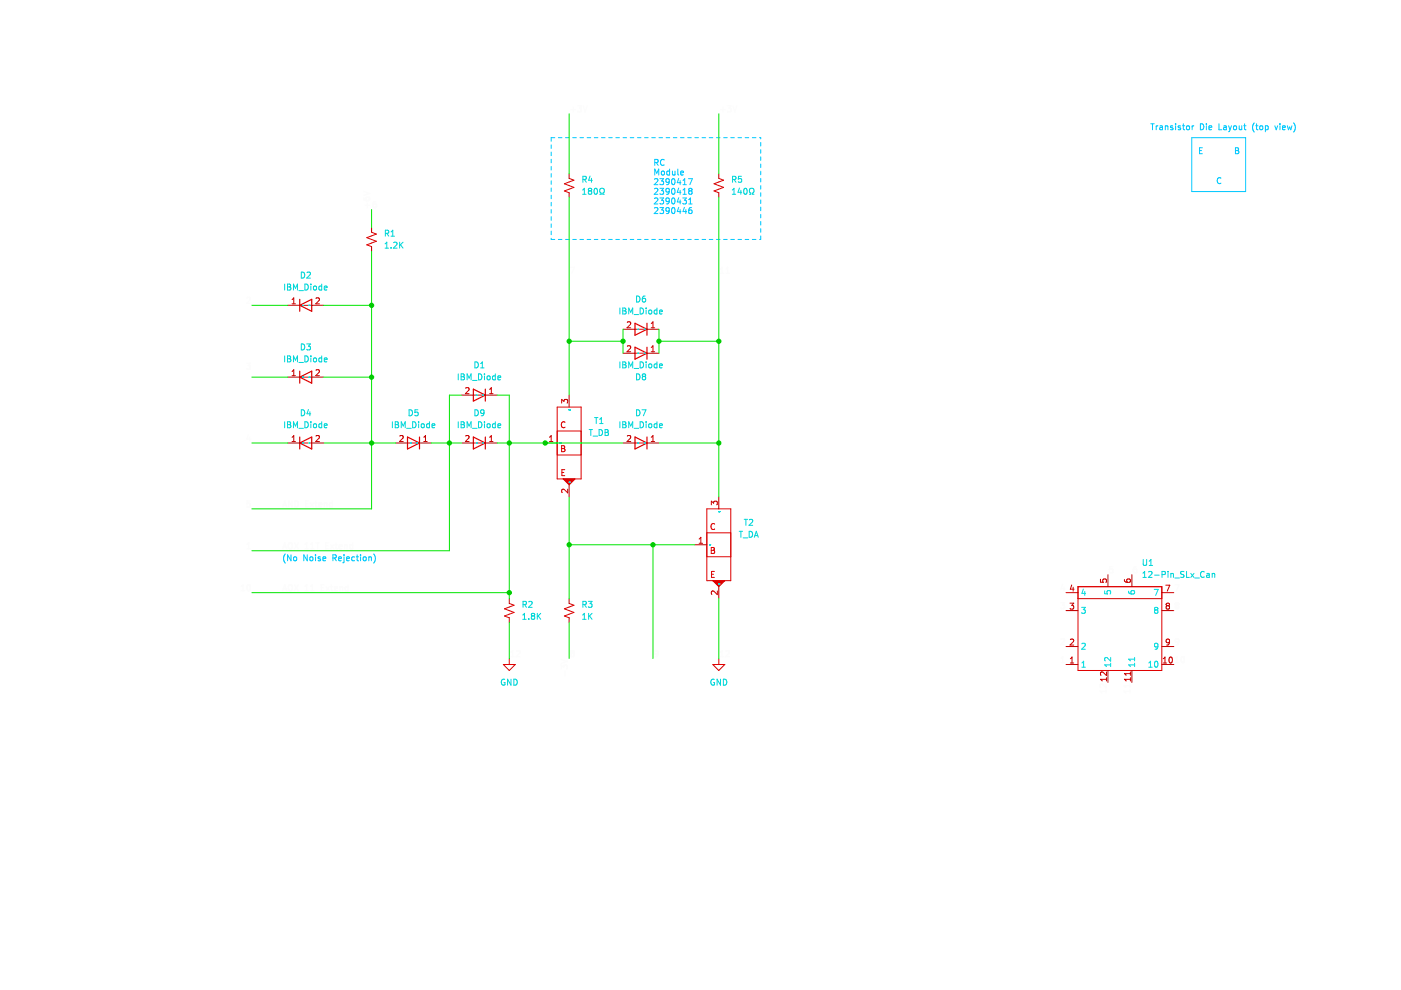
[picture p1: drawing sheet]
<svg xmlns="http://www.w3.org/2000/svg" width="297mm" height="210mm" viewBox="0 0 297 210" stroke-linecap="round" stroke-linejoin="round" font-family="sans-serif">
<path d="M.1 0h297v209.9h-297z" fill-rule="evenodd" fill="#fff" stroke="#fff" stroke-width=".21"/>
<g fill="none" stroke="#df0000" stroke-width=".25">
<path d="M63.6 63.5v2.5M63.6 78.7v2.5M63.6 64.7l2.5-1.2v2.5zM63.6 80l2.5-1.3v2.5zM134.6 68.5l2.6 1.3-2.6 1.3zM134.6 73.6l2.6 1.3-2.6 1.3zM137.2 68.5v2.6M137.2 73.6v2.6M63.6 92.7v2.5M63.6 93.9l2.5-1.2v2.5zM86.4 92.7l2.5 1.2-2.5 1.3zM88.9 92.7v2.5"/>
<path d="M100.4 82.5l2.5 1.3-2.5 1.2zM100.4 92.7l2.5 1.2-2.5 1.3zM102.9 82.5v2.5M102.9 92.7v2.5M134.6 92.7l2.6 1.2-2.6 1.3zM137.2 92.7v2.5"/>
</g>
<g fill="none" stroke="#df0000" stroke-width=".21">
<path d="M120.7 37.8l1 .4-2 .8 2 .7-2 .8 1 .4M152.4 37.8l1 .4-2 .8 2 .7-2 .8 1 .4M78.8 49.2l1 .4-2 .8 2 .8-2 .7 1 .4M63.6 64.7h2.5M63.6 80h2.5M134.6 69.8h2.6M134.6 74.9h2.6M63.6 93.9h2.5M86.4 93.9h2.5M100.4 93.9h2.5M100.4 83.8h2.5M118.1 86.3h5.1v15.2h-5.1z"/>
<path d="M118.1 96.5h5.1M118.1 91.4h5.1M119.1 94.5h.4l.2 .2-.2 .4 .2 .1 .1 .3-.2 .3h-.5zM119.1 95.1h.4M119.7 99.6h-.6v1.2h.6M119.8 89.5a.56 .56 0 0 0-.8 .6 .56 .56 0 0 0 .8 .5M134.6 93.9h2.6M119.1 100.2h.5M149.9 107.9h5v15.2h-5zM149.9 118h5M149.9 113h5M150.8 116.1h.4l.3 .2-.3 .4 .3 .1v.3l-.2 .2h-.5z"/>
<path d="M150.8 116.7h.4M151.5 111.1a.56 .56 0 0 0-.8 .5 .56 .56 0 0 0 .8 .6M108 127.9l1 .4-2 .8 2 .7-2 .8 1 .4M108 139.6v1.3M120.7 127.9l1 .4-2 .8 2 .7-2 .8 1 .4M150.9 121.8h.4M151.5 121.2h-.6v1.2h.6M152.4 139.6v1.3M228.6 124.4h17.7v17.8h-17.7zM228.6 126.9h17.7M106.7 140.9h2.5l-1.2 1.3zM151.1 140.9h2.6l-1.3 1.3z"/>
</g>
<g fill="none" stroke="#a50000" stroke-width=".21">
<path d="M120.7 36.8v1M152.4 36.8v1M78.8 48.2v1M78.8 52.3v1M120.7 40.9v1M152.4 40.9v1M61 64.7h2.6M61 80h2.6M66.1 64.7h2.5M66.1 80h2.5M132.1 69.8h2.5M132.1 74.9h2.5"/>
<path d="M137.2 69.8h2.5M137.2 74.9h2.5M61 93.9h2.6M66.1 93.9h2.5M83.9 93.9h2.5M88.9 93.9h2.6M97.8 93.9h2.6M97.8 83.8h2.6M102.9 93.9h2.5M102.9 83.8h2.5M115.6 93.9h2.5M120.7 83.8v2.5"/>
<path d="M132.1 93.9h2.5M137.2 93.9h2.5M120.7 102.8v2.6M147.3 115.5h2.6M152.4 105.4v2.5M108 126.9v1M108 131v1M120.7 126.9v1M120.7 131v1M152.4 124.4v2.5M226 137.1h2.6M226 129.5h2.6"/>
<path d="M226 125.7h2.6M234.9 121.9v2.5M240 121.9v2.5M246.3 137.1h2.6M246.3 129.5h2.6M246.3 125.7h2.6M226 140.9h2.6M234.9 142.2v2.5M240 142.2v2.5M246.3 140.9h2.6"/>
</g>
<g fill="none" stroke="#00e7e7" stroke-width=".21">
<path d="M64.1 64.7h.1M64.1 80h.1M65.5 64.7h.1M65.5 80h.1M135.2 69.8h.1M135.2 74.9h.1M136.6 69.8h.1M136.6 74.9h.1M64.1 93.9h.1M65.5 93.9h.1M87 93.9h.1M88.4 93.9h.1"/>
<path d="M100.9 83.8h.1M100.9 93.9h.1M102.3 83.8h.1M102.3 93.9h.1M118.7 93.9h.1M120.7 86.9h.1M135.2 93.9h.1M136.6 93.9h.1M120.7 102.2h.1M150.4 115.5h.1M152.4 108.5h.1M152.4 123.8h.1"/>
<path d="M229.3 128.8h.8l-.4 .5 .3 .1v.5l-.1 .1-.6-.1M229.4 136.5l.5-.1 .2 .4-.8 .9h.8M229.7 124.9l-.3 .9h.8M230 125.4v.8M234.2 125.3v.6h.6v-.6h.6l.1 .2-.1 .4M235.5 139.4v.8l-.9-.8-.4 .2 .1 .5M239.3 125.3v.4l.3 .2h.7l.3-.2-.2-.4h-.6v.4l.2 .2M240.6 139.4v.7M240.6 139.8h-1.3l.4 .3M244.7 125h.9l-.6 1.2M245 129.3l-.2-.2 .2-.3h.3l.2 .2-.2 .3M245 129.3l-.2 .3v.2l.2 .2h.3l.2-.2-.1-.4-.1-.1"/>
<path d="M245 129.3h.3M245.5 136.9l-.2 .3-.4-.1-.1-.6 .5-.1 .2 .2-.1 .8-.1 .2-.4 .1M229.4 141.5h.7M229.4 140.6l.3-.4v1.3M235.5 141h-1.3l.4 .3M235.5 140.6v.7M240.6 140.6v.7M240.6 141h-1.3l.4 .3M243.6 141.5h.7M243.6 140.6l.3-.4v1.3M244.9 140.3l.2-.1a.68 .68 0 0 1 .4 .6 .68 .68 0 0 1-.4 .7l-.3-.5z"/>
</g>
<g fill="none" stroke="#c70000" stroke-width=".21">
<path d="M61.9 64.4h.7M61.9 63.5l.4-.4v1.3M61.9 78.7l.4-.3v1.3M61.9 79.7h.7M67 63.3l.5-.2 .2 .4-.8 .9h.8M67 78.5l.5-.1 .2 .3-.8 1h.8M133 68.3l.5-.1 .2 .4-.8 .9h.8M133 73.4l.5-.1 .2 .4-.8 .9h.8M138.1 69.5h.7M138.1 68.6l.3-.4v1.3M138.1 73.7l.3-.4v1.3M138.1 74.6h.7"/>
<path d="M61.9 93.6h.7M61.9 92.7l.4-.4v1.3M67 92.5l.5-.2 .2 .4-.8 .9h.8M84.8 92.5l.5-.2 .2 .4-.8 .9h.8M89.8 93.6h.8M89.8 92.7l.4-.4v1.3M98.7 92.5l.5-.2 .3 .4-.8 .9h.8M98.7 82.3l.5-.1 .3 .4-.8 .9h.8M103.8 93.6h.7M103.8 83.5h.7M103.8 82.6l.4-.4v1.3M103.8 92.7l.4-.4v1.3"/>
<path d="M116.5 93.6h.7M116.5 92.7l.4-.4v1.3M119.1 85.5v-.8l.5 .4 .1-.4h.5l.2 .2-.2 .6M133 92.5l.5-.2 .2 .4-.8 .9h.8M138.1 93.6h.7M138.1 92.7l.3-.4v1.3M120.4 103.7v.8l-1-.8-.3 .3 .1 .4M148.2 115.2h.8M148.2 114.3l.4-.4v1.3M150.8 107v-.7l.5 .4 .1-.4h.6l.1 .2-.1 .5M152.1 125.3v.8l-.9-.8-.4 .2 .1 .5M226.9 127.9h.8l-.5 .5 .4 .1v.5l-.2 .2-.5-.2"/>
<path d="M226.9 139.7l.4-.4v1.3M226.9 135.6l.5-.1 .3 .4-.8 .9h.8M227.2 124l-.3 .9h.8M227.5 124.5v.8M233.3 122.8v.6l.6 .1v-.6l.6-.1 .1 .2-.1 .5M238.4 122.9l.1 .3 .2 .2 .7 .1 .3-.3-.2-.4-.6 .1v.3l.2 .3M246.6 139.7l.4-.4v1.3M247.2 124.1h.8l-.5 1.2M247.5 128.4l-.3-.2 .3-.3h.2l.3 .2-.3 .3M247.5 128.4l-.3 .3v.2l.3 .3 .3-.1 .2-.2-.1-.4-.2-.1M247.5 128.4h.2M248 139.4l.1-.1a.68 .68 0 0 1 .5 .6 .68 .68 0 0 1-.5 .7l-.3-.5z"/>
<path d="M248 136l-.3 .3-.3-.1-.1-.6 .4-.1 .3 .2-.1 .8-.2 .2-.3 .1M226.9 140.6h.8M234.6 144h-1.3l.4 .4M234.6 142.5v.7l-.9-.7-.4 .2 .1 .5M234.6 143.7v.7M239.7 142.5v.7M239.7 143.7v.7M239.7 144h-1.3l.4 .4M239.7 142.8h-1.3l.4 .4M246.6 140.6h.8"/>
</g>
<g fill="none" stroke="#00d6d6" stroke-width=".21">
<path d="M123.6 38h.6l.1-.5-.7-.1v1.3M123.9 38l.4 .7M125.1 37.3l-.3 .9h.8M125.4 37.8v.9M155.3 38h.6l.1-.5-.7-.1v1.3M155.6 38l.4 .7M157.2 37.4h-.6l-.1 .6 .6-.1 .1 .6-.2 .2-.5-.2M63.9 57.7a.64 .64 0 0 1 .7 .6 .64 .64 0 0 1-.7 .7zM65.1 57.8l.5-.1 .2 .4-.8 .9h.8M81.7 49.5l.6-.1 .1-.5-.7-.1v1.3M82 49.5l.4 .6M82.9 50.1h.7"/>
<path d="M82.9 49.2l.4-.4v1.3M63.9 72.9a.64 .64 0 0 1 .7 .7 .64 .64 0 0 1-.7 .6zM65 72.9h.8l-.4 .5 .4 .1v.6l-.2 .1-.6-.1M100.7 76.7a.64 .64 0 0 1 .7 .7 .64 .64 0 0 1-.7 .6zM101.9 78h.7M101.9 77.1l.4-.4v1.3M135 62.8a.64 .64 0 0 1 .7 .6 .64 .64 0 0 1-.7 .6zM135 79.3a.64 .64 0 0 1 .7 .6 .64 .64 0 0 1-.7 .6zM136.4 79.8l-.2-.2 .2-.3h.3l.2 .2-.2 .3M136.4 79.8l-.2 .3v.2l.2 .2h.3l.2-.2-.1-.4-.1-.1M136.4 79.8h.3M136.8 62.8h-.4l-.2 .3v.7l.2 .2 .4-.1v-.6h-.4l-.2 .2"/>
<path d="M63.9 86.9a.64 .64 0 0 1 .7 .6 .64 .64 0 0 1-.7 .7zM65.4 86.8l-.3 .9h.8M65.7 87.3v.9M86.7 86.9a.64 .64 0 0 1 .8 .6 .64 .64 0 0 1-.8 .7zM88.6 86.9h-.6l-.1 .6 .6-.1 .1 .6-.2 .2-.5-.2M100.7 86.9a.64 .64 0 0 1 .7 .6 .64 .64 0 0 1-.7 .7zM102.6 87.4l-.2 .3-.4-.1v-.6l.4-.1 .2 .2v.8l-.2 .2-.4 .1M126 88.5h.8M126.4 88.5v1.3M127.1 89.8h.8M127.1 88.9l.4-.4v1.3M135 86.9a.64 .64 0 0 1 .7 .6 .64 .64 0 0 1-.7 .7z"/>
<path d="M136.1 86.9h.9l-.6 1.3M157.8 110.1h.7M158.1 110.1v1.3M158.9 110.2l.5-.1 .2 .4-.8 .9h.8M242.4 118.6v1l.2 .3h.3l.2-.3v-1M243.7 119.9h.7M243.7 119l.3-.4v1.3M110.9 128.2l.6-.1 .1-.5-.7-.1v1.3M111.2 128.2l.4 .6M112.1 127.6l.5-.1 .2 .4-.8 .9h.8M123.6 128.2l.6-.1 .1-.5-.7-.1v1.3M123.9 128.2l.4 .6"/>
<path d="M124.7 127.5h.8l-.4 .5 .4 .1v.6l-.2 .1-.6-.1"/>
</g>
<g fill="none" stroke="#00d7d7" stroke-width=".21">
<path d="M156.8 39.9l-.3 .9h.8M81.6 52.6h.8M81.6 51.7l.4-.4v1.3M82.9 52.5v.1M83.5 51.5l.4-.2 .3 .4-.8 .9h.8M84.7 51.3v1.3M84.9 51.9l.6 .7M85.5 51.3l-.8 .8M123.5 41.2h.8M123.5 40.3l.4-.4v1.3M125 40.5l-.3 .2v.2l.3 .3h.2l.3-.3v-.2l-.3-.2M125 40.5l-.3-.3 .3-.3h.2l.3 .3-.3 .3"/>
<path d="M125 40.5h.2M126.1 40l.1-.1a.68 .68 0 0 1 .5 .7 .68 .68 0 0 1-.5 .6l-.3-.5zM127.2 41.2h.3v-.3a.54 .54 0 0 1-.3-.7 .54 .54 0 0 1 .7-.2l.2 .6-.3 .3v.3h.3M155.3 41.2h.7M155.3 40.3l.3-.4v1.3M157.1 40.3v.9M157.8 40l.2-.1a.68 .68 0 0 1 .4 .7 .68 .68 0 0 1-.4 .6l-.3-.5zM158.9 41.2h.3v-.3a.54 .54 0 0 1-.3-.7 .54 .54 0 0 1 .8-.2l.2 .6-.3 .3v.3h.3M60.3 60.2v1.3M60.3 75.5v1.2M61 75.5h.4l.2 .2-.2 .4 .2 .1 .1 .3-.3 .2h-.4zM61 60.2h.4l.2 .3-.2 .3 .2 .2 .1 .3-.3 .2h-.4z"/>
<path d="M61 60.8h.4M61 76.1h.4M62.2 61.5v-1.3l.4 .9 .5-.9v1.3M62.2 76.7v-1.2l.4 .9 .5-.9v1.2M63.4 61.6h.9M63.4 76.9h.9M64.6 60.2a.64 .64 0 0 1 .8 .7 .64 .64 0 0 1-.8 .6zM64.6 75.5a.64 .64 0 0 1 .8 .6 .64 .64 0 0 1-.8 .6zM65.9 60.2v.2M65.9 60.7v.8M65.9 75.5v.1M65.9 75.9v.8"/>
<path d="M66.5 60.8l.2-.1 .4 .1-.1 .6h-.5zM66.5 76l.2-.1 .4 .1-.1 .7-.5-.1zM68.2 60.7h-.4l-.2 .2 .1 .5h.5M68.2 60.2v1.3M68.2 75.5v1.2M68.2 75.9h-.4l-.2 .2 .1 .6h.5M68.8 61.1l.6-.1-.1-.3h-.4l-.1 .1v.6h.5M68.8 76.3l.6-.1-.1-.3h-.4l-.1 .2v.6h.5M97.2 79.3v1.2M97.8 79.3h.4l.2 .2-.2 .4 .2 .1 .1 .3-.3 .2h-.4zM97.8 79.9h.4M101.4 79.3a.64 .64 0 0 1 .8 .6 .64 .64 0 0 1-.8 .6z"/>
<path d="M102.7 79.3v.1M102.7 79.7v.8M103.3 79.8l.2-.1 .4 .1-.1 .7-.5-.1zM105 79.8l-.3-.1-.3 .2 .1 .6h.5M105 79.3v1.2M131.4 65.3v1.3M131.4 76.7v1.3M132 65.3h.5l.2 .2-.2 .4 .2 .1 .1 .3-.3 .3h-.5zM132 76.7h.5l.2 .3-.2 .3 .2 .2 .1 .3-.3 .2h-.5zM132 65.9h.5M132 77.3h.5M133.3 66.6v-1.3l.4 .9 .4-.9v1.3"/>
<path d="M133.3 78v-1.3l.4 .9 .4-.9v1.3M134.5 66.7h.9M134.5 78.1h.9M135.7 65.3a.64 .64 0 0 1 .8 .6 .64 .64 0 0 1-.8 .7zM135.7 76.7a.64 .64 0 0 1 .8 .7 .64 .64 0 0 1-.8 .6zM137 65.3v.1M137 65.7v.9M137 76.7v.2M137 77.2v.8M137.6 65.9l.2-.2 .3 .2v.6h-.5zM137.6 77.3l.2-.1 .3 .1v.6h-.5zM139.3 65.8l-.4-.1-.2 .3 .1 .5h.5"/>
<path d="M139.3 65.3v1.3M139.3 76.7v1.3M139.3 77.2h-.4l-.2 .2 .1 .5h.5M139.8 66.2l.6-.2v-.2l-.4-.1-.2 .2 .1 .6h.5M139.8 77.6l.6-.1v-.3h-.4l-.2 .1 .1 .6h.5M60.3 89.4v1.3M61 89.4h.4l.2 .3-.2 .3 .2 .1 .1 .4-.3 .2h-.4zM61 90h.4M62.2 90.7v-1.3l.4 .9 .5-.9v1.3M63.4 90.8h.9M64.6 89.4a.64 .64 0 0 1 .8 .7 .64 .64 0 0 1-.8 .6zM65.9 89.4v.1"/>
<path d="M65.9 89.8v.9M66.5 90l.2-.2 .4 .2-.1 .6h-.5zM68.2 89.9l-.4-.1-.2 .3 .1 .5h.5M68.2 89.4v1.3M68.8 90.3l.6-.2-.1-.2-.4-.1-.1 .2v.6h.5M83.2 89.4v1.3M83.8 89.4h.4l.3 .3-.3 .3 .3 .1v.4l-.2 .2h-.5zM83.8 90h.4M85.1 90.7v-1.3l.4 .9 .4-.9v1.3M86.2 90.8h1M87.5 89.4a.64 .64 0 0 1 .7 .7 .64 .64 0 0 1-.7 .6zM88.8 89.4v.1"/>
<path d="M88.8 89.8v.9M89.4 90l.1-.2 .4 .2-.1 .6h-.4zM91.1 89.9l-.4-.1-.3 .3 .2 .5h.5M91.1 89.4v1.3M91.6 90.3l.6-.2-.1-.2-.3-.1-.2 .2 .1 .6h.4M97.2 89.4v1.3M97.8 89.4h.4l.2 .3-.2 .3 .2 .1 .1 .4-.3 .2h-.4zM97.8 90h.4M99 80.5v-1.2l.5 .9 .4-.9v1.2M99 90.7v-1.3l.5 .9 .4-.9v1.3M100.2 90.8h.9M100.2 80.7h.9"/>
<path d="M101.4 89.4a.64 .64 0 0 1 .8 .7 .64 .64 0 0 1-.8 .6zM102.7 89.4v.1M102.7 89.8v.9M103.3 90l.2-.2 .4 .2-.1 .6h-.5zM105 89.9l-.3-.1-.3 .3 .1 .5h.5M105 89.4v1.3M105.6 90.3l.6-.2-.1-.2-.4-.1-.1 .2v.6h.5M105.6 80.1l.6-.1-.1-.2-.4-.1-.1 .2v.6h.5M124.9 91.1h.7M125.3 91.1v1.2M125.7 92.5h1M127 91.1a.64 .64 0 0 1 .7 .6 .64 .64 0 0 1-.7 .6z"/>
<path d="M128.3 91.1h.4l.3 .2-.3 .4 .3 .1v.3l-.2 .2h-.5zM128.3 91.7h.4M131.4 89.4v1.3M132 89.4h.5l.2 .3-.2 .3 .2 .1 .1 .4-.3 .2h-.5zM132 90h.5M133.3 90.7v-1.3l.4 .9 .4-.9v1.3M134.5 90.8h.9M135.7 89.4a.64 .64 0 0 1 .8 .7 .64 .64 0 0 1-.8 .6zM137 89.4v.1M137 89.8v.9M137.6 90l.2-.2 .3 .2v.6h-.5zM139.3 89.9l-.4-.1-.2 .3 .1 .5h.5"/>
<path d="M139.3 89.4v1.3M139.8 90.3l.6-.2v-.2l-.4-.1-.2 .2 .1 .6h.5M156.7 112.7h.7M157.1 112.7v1.2M157.6 114h.9M158.8 112.7a.64 .64 0 0 1 .8 .6 .64 .64 0 0 1-.8 .6zM159.9 113.9l.5-1.2 .4 1.2M160 113.6h.7M110.8 131.3h.8M110.8 130.4l.4-.4v1.3M112.1 131.2v.1M112.9 130.6l-.3 .2v.3l.3 .2h.2l.3-.2-.1-.4-.2-.1"/>
<path d="M112.9 130.6l-.3-.3 .3-.3h.2l.3 .3-.3 .3M112.9 130.6h.2M113.9 130v1.3M114.1 130.6l.5 .7M114.6 130l-.7 .8M123.5 130.4l.4-.4v1.3M123.5 131.3h.8M124.8 130v1.3M125 130.6l.5 .7M125.5 130l-.7 .8M242.3 122.4h.7M242.3 121.5l.4-.3v1.2"/>
<path d="M243.5 121.3l.5-.1 .3 .3-.8 .9h.8M244.8 121.9h1M246.4 121.8h.6v-.5l-.6-.1v1.2M247.6 121.2v.1M247.6 121.6v.8M248.2 121.6v.8M248.2 121.7l.5-.1 .1 .8M249.1 122.5h1M251 121.2l-.6 .1v.3l.5 .3 .1 .3-.2 .2h-.5M251.6 121.2v1.2h.6M252.5 121.6l.6 .8M253.1 121.6l-.6 .8"/>
<path d="M253.3 122.5h1M255.3 121.3a.56 .56 0 0 0-.8 .5 .56 .56 0 0 0 .8 .5M255.9 121.6h.4l.1 .8M256.4 121.9l-.6 .2 .2 .3h.4M257 121.7l.5-.1 .1 .8M257 121.6v.8M107 144.1a.58 .58 0 0 0-.7 .6 .58 .58 0 0 0 .8 .5v-.5h-.3M108.3 144v1.3l-.7-1.3v1.3M108.9 144a.64 .64 0 0 1 .8 .6 .64 .64 0 0 1-.8 .7zM151.4 144.1a.58 .58 0 0 0-.7 .6 .58 .58 0 0 0 .8 .5v-.5h-.2M152.8 144v1.3l-.8-1.3v1.3M153.4 144a.64 .64 0 0 1 .7 .6 .64 .64 0 0 1-.7 .7z"/>
</g>
<g fill="#df0000" stroke="#df0000" stroke-width=".21">
<path d="M119.4 101.5h2.5l-1.2 1.3z"/>
<path d="M151.1 123.1h2.6l-1.3 1.3z"/>
</g>
<g fill="none" stroke="#fcfcfc" stroke-width=".21">
<path d="M121.1 23.2h.9M121.5 22.7v1M122.5 22.4h.8l-.4 .5 .3 .1v.6l-.2 .1-.5-.1M123.7 22.4l.4 1.3 .4-1.3M152.8 23.2h1M153.3 22.7v1M154.2 22.4h.8l-.4 .5 .4 .1v.6l-.2 .1-.6-.1M155.4 22.4l.4 1.3 .4-1.3M77.1 41.9l.1 .4 .2 .2h.7l.3-.2-.1-.4h-.7v.4l.2 .2M77.1 40.6l1.3 .4-1.3 .4M77.4 43.6h1M77.9 43.1v.9"/>
<path d="M79.7 42.7l-.4 .1-.1 .2-.1 .8 .2 .2 .5-.1-.1-.6-.4-.1-.2 .3M120.9 56.7h.9l-.6 1.3M152.7 57.1l.4-.4v1.3M152.7 58h.7M153.9 58h.8M153.9 57.1l.4-.4v1.3M52.3 77h.8l-.4 .5 .3 .1v.6l-.2 .1-.5-.1M52.4 63.2l.4-.1 .3 .3-.8 .9h.8M52.7 92.2l-.3 .9h.7M53 92.7v.8M52.4 116.4h.7M52.4 115.5l.3-.4v1.3"/>
<path d="M53 106.2h-.6v.6h.6v.6l-.2 .1-.4-.1M59.9 107.5l.5-1.3 .4 1.3M59.9 116.4l.5-1.3 .4 1.3M60.1 107.1h.6M60.1 116h.6M61.2 115.3l.3-.2a.43 .43 0 0 1 .5 .4v.4a.42 .42 0 0 1-.4 .5 .42 .42 0 0 1-.4-.5zM61.9 106.2v1.3l-.7-1.3v1.3M62.4 115.1l.9 1.3M62.5 106.2a.64 .64 0 0 1 .8 .6 .64 .64 0 0 1-.8 .7zM63.3 115.1l-.9 1.3M64.7 115.5l.3-.4v1.3M64.7 116.4h.7"/>
<path d="M64.8 106.8h.4M65.4 106.2h-.6v1.3h.6M65.8 106.6l.7 .9M65.9 115.5l.3-.4v1.3M65.9 116.4h.7M66.5 106.6l-.7 .9M66.8 106.6h.5M67 106.2v1.1l.3 .2M67 115.1h.7M67.3 115.1v1.3M67.6 107.1l.6-.2v-.2l-.4-.1-.2 .2 .1 .6h.5M68.8 106.8l.5-.1v.8"/>
<path d="M68.8 106.6v.9M69.1 115.7h.4M69.7 115.1h-.6v1.3h.6M70.1 115.5l.7 .9M70.5 106.7l-.4-.1-.2 .3 .1 .5h.5M70.5 106.2v1.3M70.8 115.5l-.7 .9M71.1 115.5h.4M71.2 115.1v1.1l.3 .2M71.9 115.9l.6-.1v-.2l-.4-.1-.2 .2 .1 .6h.5M73.1 115.6h.4l.1 .8M73.1 115.5v.9"/>
<path d="M74.8 115.6l-.4-.1-.3 .3 .2 .5h.5M74.8 115.1v1.3M51.1 125.2h.8M51.1 124.3l.4-.3v1.2M52.5 124.1l.2-.1a.68 .68 0 0 1 .4 .6 .68 .68 0 0 1-.4 .6l-.3-.4zM59.9 125.2l.5-1.2 .4 1.2M60.1 124.9h.6M61.2 124.2l.3-.2a.43 .43 0 0 1 .5 .4v.4a.42 .42 0 0 1-.4 .5 .42 .42 0 0 1-.4-.5zM62.4 124l.9 1.2M63.3 124l-.9 1.2M64.7 125.2h.7M64.7 124.3l.3-.3v1.2"/>
<path d="M65.9 125.2h.7M65.9 124.3l.3-.3v1.2M68.1 124.6h.4M68.7 124h-.6v1.2h.6M69.1 124.4l.7 .8M69.8 124.4l-.7 .8M70.1 124.4h.5M70.3 124v1.1l.3 .1M70.9 124.8l.6-.1v-.2l-.4-.1-.2 .2 .1 .6h.5M72.1 124.5h.5v.7M72.1 124.4v.8M73.8 124.5l-.4-.1-.2 .2 .1 .6h.5"/>
<path d="M73.8 124v1.2M108.3 139.2h.7M108.3 138.3l.4-.4v1.3M109.5 138.1l.5-.2 .2 .4-.8 .9h.8M119 139.8l1.3 .4-1.3 .5M121.2 138.5l-.2 .2 .1 .4 .1 .1h.3l.2-.2v-.3l-.2-.2M121.2 138.5l-.2-.3 .2-.3h.3l.2 .3-.2 .3M121.2 138.5h.3M139.5 138.5l-.3 .2h-.3l-.1-.6 .4-.2 .3 .3-.1 .7-.2 .3h-.3M152.7 139.2h.7M152.7 138.3l.4-.4v1.3M153.9 138.1l.5-.2 .3 .4-.8 .9h.8"/>
<path d="M224.9 127.8h.8l-.4 .5 .3 .1v.5l-.1 .2-.6-.2M225 135.5l.5-.1 .2 .4-.8 .9h.8M225 139.6l.3-.4v1.3M225.3 123.9l-.3 .9h.8M225.6 124.4v.8M235.9 120.2h-.6l-.1 .6 .6-.1 .1 .6-.2 .1-.5-.1M240.9 120.2h-.4l-.1 .3-.1 .7 .2 .2 .5-.1-.1-.6h-.4l-.2 .2M249.1 124h.9l-.6 1.2M249.2 139.6l.4-.4v1.3M249.4 128.3l-.2 .3v.3l.2 .2h.3l.2-.3v-.2l-.2-.3M249.4 128.3l-.2-.2 .2-.3h.3l.2 .2-.2 .3M249.4 128.3h.3"/>
<path d="M249.9 135.9l-.2 .3-.4-.1-.1-.6 .5-.1 .2 .2v.8l-.2 .2-.4 .1M250.5 139.3l.2-.1a.68 .68 0 0 1 .4 .6 .68 .68 0 0 1-.4 .7l-.3-.5zM119 141.8v-.8l.5 .5 .1-.4h.5l.2 .2-.2 .5M119.8 142.3v1M225 140.5h.7M234.5 146.6h-1.3l.4 .4M234.5 145v.8l-.9-.8-.4 .3 .1 .4M234.5 146.2v.8M239.6 145v.7M239.6 146.2v.8M239.6 146.6h-1.3l.4 .4M239.6 145.4h-1.3l.4 .3"/>
<path d="M249.2 140.5h.7"/>
</g>
<g fill="none" stroke="#00c8ff" stroke-width=".21">
<path d="M116.9 30.7v.8M116.9 32.2v.8M116.9 33.8v.7M116.9 35.3v.7M116.9 36.8v.8M116.9 38.3v.8M116.9 39.9v.7M117.6 29.2h-.7v.8M118.4 29.2h.7M119.9 29.2h.8M121.4 29.2h.8M123 29.2h.7"/>
<path d="M124.5 29.2h.7M126 29.2h.8M127.5 29.2h.8M129 29.2h.8M130.6 29.2h.7M132.1 29.2h.8M133.6 29.2h.8M135.1 29.2h.8M136.7 29.2h.7M138.2 29.2h.7M138.8 38l.4-.1 .3 .3-.8 1h.8M138.8 34.5l.6-.1 .1-.5-.7-.1v1.3"/>
<path d="M138.8 37.1v-1.3l.4 .9 .5-.9v1.3M139.1 34.5l.4 .6M139.7 29.2h.8M139.9 37.9h.8l-.4 .5 .3 .1v.5l-.1 .2-.6-.2M139.9 39.9h.8l-.4 .5 .3 .1v.6l-.1 .1-.6-.1M140.3 36.3h.3l.3 .2v.4l-.3 .2-.4-.2zM140.8 33.9a.56 .56 0 0 0-.8 .5 .56 .56 0 0 0 .8 .5M141.2 29.2h.8M141.9 38.4l-.2 .3-.4-.1-.1-.6 .5-.1 .2 .2-.1 .8-.1 .2-.4 .1M142 36.3h-.4l-.2 .2 .1 .5h.5M142 35.8v1.3M142.5 38l.2-.1a.68 .68 0 0 1 .4 .6 .68 .68 0 0 1-.4 .7l-.3-.5z"/>
<path d="M142.6 36.3v.7h.5M142.8 29.2h.7M143.1 36.3v.8M143.7 35.8v1.1l.2 .2M143.9 37.8l-.3 .9h.8M143.9 39.9l-.3 .9h.8M144.2 38.3v.9M144.3 29.2h.7M144.3 36.7l.6-.1v-.3h-.4l-.2 .1 .1 .6h.5M144.8 39.2h.7M144.8 38.2l.4-.3v1.3M145.8 29.2h.8"/>
<path d="M146 37.9h.8l-.5 1.3M147.3 29.2h.8M148.8 29.2h.8M150.4 29.2h.7M151.9 29.2h.8M153.4 29.2h.8M154.9 29.2h.8M156.5 29.2h.7M158 29.2h.7M159.5 29.2h.8M161 29.2h.3v.2M161.3 30.2v.8"/>
<path d="M161.3 31.7v.8M161.3 33.3v.7M161.3 34.8v.7M161.3 36.3v.8M161.3 37.8v.8M161.3 39.3v.8M244 26.2h.7M244.4 26.2v1.3M245.1 26.7v.8M245.5 26.7l-.4 .2M245.9 26.7h.5l.1 .8M246.5 27l-.6 .2 .1 .3h.5"/>
<path d="M247.1 26.8l.5-.1v.8M247.1 26.7v.8M248.6 26.7h-.3l-.1 .1v.2l.4 .2v.3h-.4M249.2 26.2v.2M249.2 26.7v.8M250.3 26.7h-.3l-.2 .1 .1 .2 .4 .2v.3h-.5M250.7 26.7h.5M250.9 26.2v1.1l.3 .2M251.6 26.8l.2-.1 .4 .1-.1 .7-.5-.1zM252.7 29.2h11.4v11.4h-11.4zM252.8 26.7v.8M253.1 26.7l-.3 .2"/>
<path d="M254.3 31.9h.4M254.5 26.2a.64 .64 0 0 1 .7 .7 .64 .64 0 0 1-.7 .6zM254.9 31.3h-.6v1.3h.6M255.8 26.2v.2M255.8 26.7v.8M256.3 27.1l.6-.1v-.3h-.4l-.2 .1 .1 .7h.5M258.4 26.2v1.3h.6M258.9 37.8a.56 .56 0 0 0-.8 .5 .56 .56 0 0 0 .8 .5M259.5 26.7h.4l.1 .8M260 27l-.6 .2 .2 .3h.4M260.5 26.7l.3 .8M260.8 27.5l-.3 .4"/>
<path d="M261.1 26.7l-.3 .8M261.6 26.8l.2-.1 .3 .1v.7l-.5-.1zM261.9 31.9h.5M261.9 31.3h.5l.2 .3-.2 .3 .2 .1 .1 .4-.3 .2h-.5zM262.7 26.7l.1 .8 .5-.1M263.3 26.7v.8M263.7 26.7h.5M263.9 26.2v1.1l.3 .2M265.9 26.1a1.46 1.46 0 0 0 0 1.9M266.2 26.7h.5M266.4 26.2v1.1l.3 .2M267.1 26.8l.2-.1 .4 .1-.1 .7-.5-.1z"/>
<path d="M268.3 26.7h.4l.2 .2-.1 .6h-.5M268.3 26.7v1.2M270.3 26.7l.3 .8 .3-.8M271.4 26.2v.2M271.4 26.7v.8M271.9 27.1l.6-.1v-.3h-.4l-.2 .1 .1 .7h.5M272.9 26.7l.3 .8 .2-.6 .3 .6 .2-.8M274.3 26.1a1.46 1.46 0 0 1 0 1.9M116.9 50.5v.3h.7M116.9 41.4v.7M116.9 42.9v.8M116.9 44.4v.8"/>
<path d="M116.9 45.9v.8M116.9 47.5v.7M116.9 49v.8M118.4 50.8h.7M119.9 50.8h.8M121.4 50.8h.8M123 50.8h.7M124.5 50.8h.7M126 50.8h.8M127.5 50.8h.8M129 50.8h.8M130.6 50.8h.7"/>
<path d="M132.1 50.8h.8M133.6 50.8h.8M135.1 50.8h.8M136.7 50.8h.7M138.2 50.8h.7M138.8 40l.4-.1 .3 .4-.8 .9h.8M138.8 42.1l.4-.1 .3 .3-.8 .9h.8M138.8 44.1l.4-.1 .3 .4-.8 .9h.8M139.7 50.8h.8M139.9 42h.8l-.4 .5 .3 .1v.5l-.1 .1-.6-.1M139.9 44h.8l-.4 .5 .3 .1v.6l-.1 .1-.6-.1M141.2 50.8h.8"/>
<path d="M141.9 40.5l-.2 .2h-.4l-.1-.7 .5-.1 .2 .3-.1 .7-.1 .2-.4 .1M141.9 42.5l-.2 .3-.4-.1-.1-.6 .5-.1 .2 .2-.1 .7-.1 .3h-.4M141.9 44.6l-.2 .2-.4-.1-.1-.6 .5-.1 .2 .3-.1 .7-.1 .2-.4 .1M142.5 42.1l.2-.1a.68 .68 0 0 1 .4 .6 .68 .68 0 0 1-.4 .6l-.3-.4zM142.5 40l.2-.1a.68 .68 0 0 1 .4 .7 .68 .68 0 0 1-.4 .6l-.3-.5zM142.5 44.1l.2-.1a.68 .68 0 0 1 .4 .6 .68 .68 0 0 1-.4 .7l-.3-.5zM142.8 50.8h.7M143.9 41.9l-.3 .9h.8M143.9 44l-.3 .9h.8M144.2 40.4v.8M144.2 42.4v.8M144.2 44.4v.9"/>
<path d="M144.3 50.8h.7M144.7 42h.8l-.4 .5 .4 .1v.5l-.2 .1-.6-.1M144.8 40.3l.4-.4v1.3M144.8 41.2h.7M145.1 44l-.3 .9h.8M145.4 44.4v.9M145.8 50.8h.8M146 43.2h.7M146 42.3l.4-.3v1.2M146.3 40.5l-.3 .2v.3l.3 .2h.2l.2-.2v-.4l-.2-.1M146.3 40.5l-.3-.3 .3-.3h.2l.2 .3-.2 .3M146.3 40.5h.2"/>
<path d="M146.6 44l-.3 .1-.2 .2-.1 .7 .3 .3 .4-.1-.1-.6-.3-.1-.3 .2M147.3 50.8h.8M148.8 50.8h.8M150.4 50.8h.7M151.9 50.8h.8M153.4 50.8h.8M154.9 50.8h.8M156.5 50.8h.7M158 50.8h.7M159.5 50.8h.8M161.3 50v.8h-.3M161.3 40.9v.7"/>
<path d="M161.3 42.4v.8M161.3 43.9v.8M161.3 45.4v.8M161.3 47v.7M161.3 48.5v.7M60.5 117.5a1.46 1.46 0 0 0 0 1.9M61.7 117.6v1.3l-.7-1.3v1.3M62.3 118.2l.2-.1 .3 .1v.6h-.5zM65.1 117.6v1.3l-.7-1.3v1.3M65.7 118.2l.2-.1 .4 .1-.1 .6h-.5zM66.9 117.6v.2M66.9 118.1v.8"/>
<path d="M67.9 118.1h-.3l-.2 .1 .1 .2 .4 .1v.3h-.5M68.5 118.5l.6-.1-.1-.3h-.4l-.1 .1v.6h.5M70.6 118.3l.6-.1v-.4l-.6-.2v1.3M70.9 118.3l.4 .6M71.8 118.5l.6-.1-.1-.3h-.3l-.2 .1 .1 .6h.4M72.9 117.6v.2M72.9 118.1v1l-.2 .2M73.5 118.5l.6-.1-.1-.3h-.3l-.2 .1v.6h.5M75.2 118.1h-.4l-.2 .2 .1 .5h.5M75.5 118.1h.5M75.7 117.6v1.1l.3 .2M76.4 117.6v.2"/>
<path d="M76.4 118.1v.8M77.1 118.1h.3l.3 .2v.4l-.3 .2-.4-.2zM78.2 118.2l.5-.1v.8M78.2 118.1v.8M79.2 117.5a1.46 1.46 0 0 1 0 1.9"/>
</g>
<g fill="none" stroke="#00e600" stroke-width=".21">
<path d="M120.7 24.1v12.7M152.4 24.1v12.7M78.8 53.3v54.6h-25.4M78.8 44.4v3.8M120.7 41.9v41.9M152.4 41.9v63.5M53.4 64.7h7.6M53.4 80h7.6M68.6 64.7h10.2M68.6 80h10.2M120.7 72.3h11.4M132.1 69.8v5.1"/>
<path d="M139.7 69.8v5.1M139.7 72.3h12.7M53.4 93.9h7.6M68.6 93.9h15.3M91.5 93.9h6.3M97.8 83.8h-2.5v33h-41.9M105.4 93.9h26.7M105.4 83.8h2.6v43.1M139.7 93.9h12.7M120.7 105.4v21.5M120.7 115.5h26.6M138.4 115.5v24.1"/>
<path d="M53.4 125.7h54.6M108 132v7.6M120.7 132v7.6M152.4 126.9v12.7"/>
</g>
<g fill="#00c900" stroke="#00c900" stroke-width=".21">
<circle cx="115.6" cy="93.9" r=".46"/>
<circle cx="138.4" cy="115.5" r=".46"/>
<circle cx="120.7" cy="115.5" r=".46"/>
<circle cx="152.4" cy="93.9" r=".46"/>
<circle cx="108" cy="93.9" r=".46"/>
<circle cx="108" cy="125.7" r=".46"/>
<circle cx="78.8" cy="80" r=".46"/>
<circle cx="78.8" cy="93.9" r=".46"/>
<circle cx="95.3" cy="93.9" r=".46"/>
<circle cx="78.8" cy="64.7" r=".46"/>
<circle cx="152.4" cy="72.3" r=".46"/>
<circle cx="139.7" cy="72.3" r=".46"/>
<circle cx="132.1" cy="72.3" r=".46"/>
<circle cx="120.7" cy="72.3" r=".46"/>
</g>
</svg>
